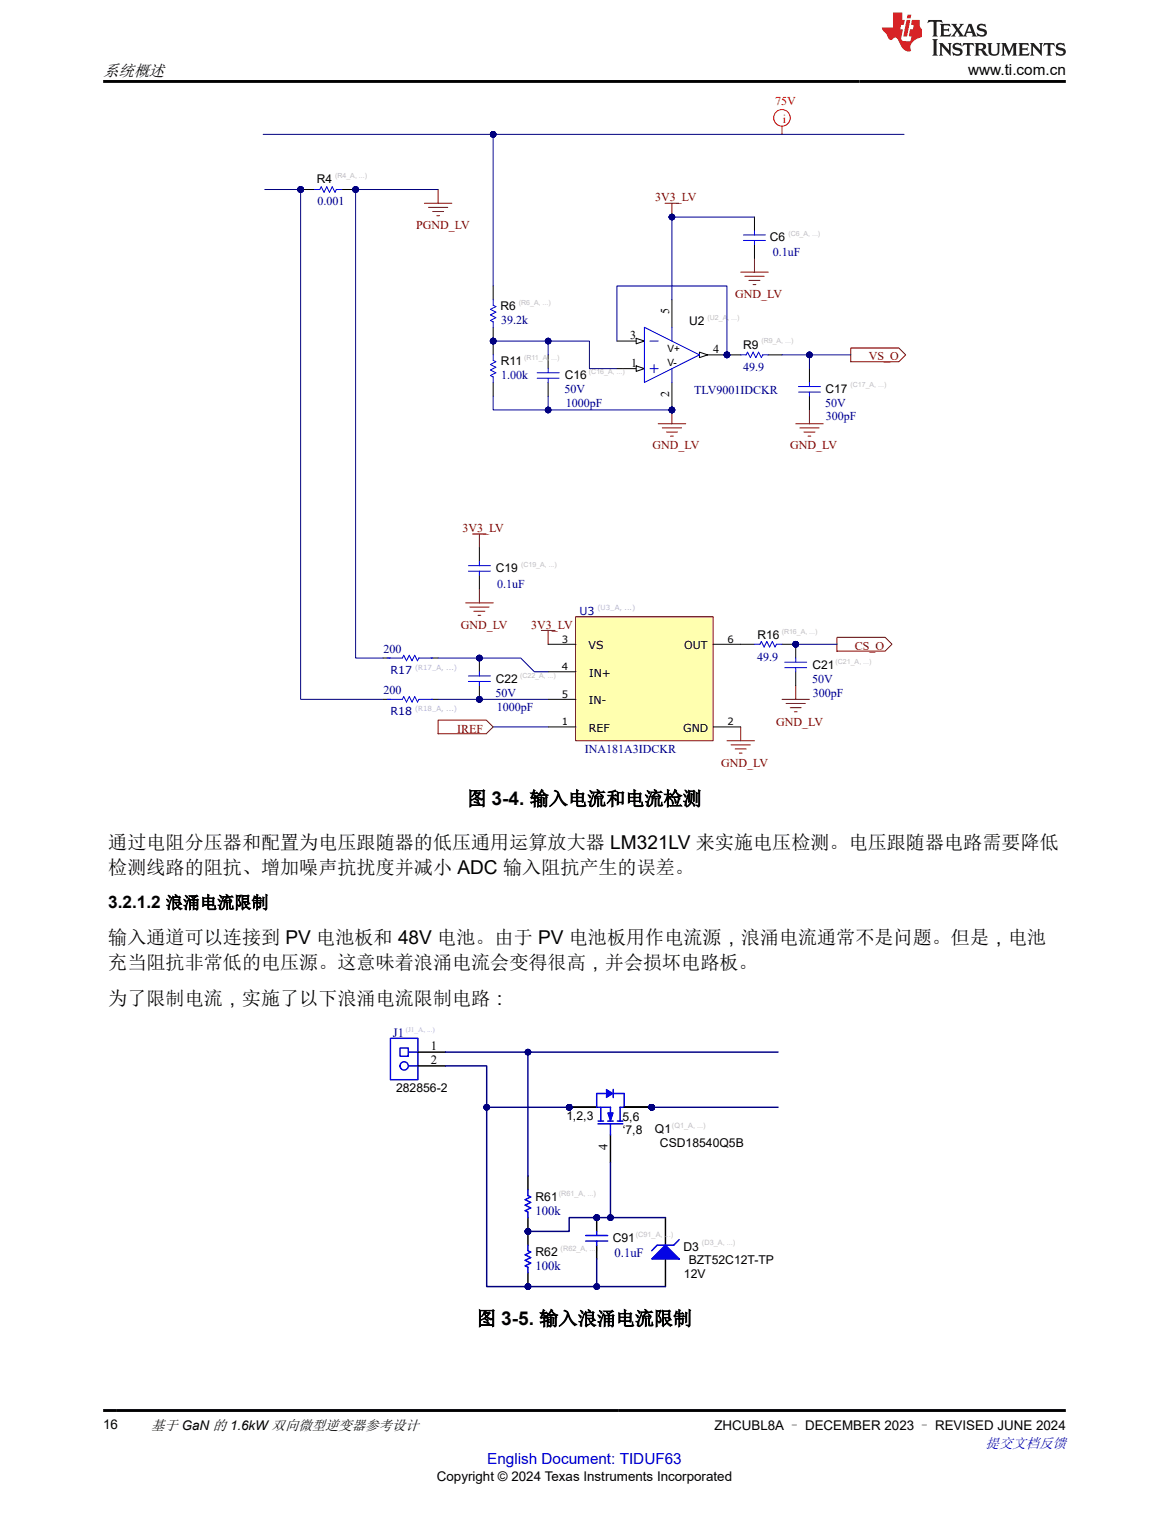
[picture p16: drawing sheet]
<svg xmlns="http://www.w3.org/2000/svg" width="216mm" height="279mm" viewBox="0 0 216 279" stroke-linecap="round" stroke-linejoin="round" font-family="sans-serif">
<defs><g id="words">
<g font-size="3.5">
<text x="86.3" y="148.7">图 3-4. 输入电流和电流检测</text>
<text x="20" y="156.8">通过电阻分压器和配置为电压跟随器的低压通用运算放大器 LM321LV 来实施电压检测。电压跟随器电路需要降低</text>
<text x="20" y="161.4">检测线路的阻抗、增加噪声抗扰度并减小 ADC 输入阻抗产生的误差。</text>
<text x="20" y="174.3">输入通道可以连接到 PV 电池板和 48V 电池。由于 PV 电池板用作电流源，浪涌电流通常不是问题。但是，电池</text>
<text x="20" y="178.9">充当阻抗非常低的电压源。这意味着浪涌电流会变得很高，并会损坏电路板。</text>
<text x="20" y="185.6">为了限制电流，实施了以下浪涌电流限制电路：</text>
<text x="88.1" y="244.7">图 3-5. 输入浪涌电流限制</text>
</g>
<text font-size="3.2" x="20" y="167.8">3.2.1.2 浪涌电流限制</text>
<text font-size="3" x="19" y="14.1">系统概述</text>
<text font-size="2.8" x="178.8" y="13.8">www.ti.com.cn</text>
<text font-size="2.8" fill="#00f" x="90" y="270.4">English Document: TIDUF63</text>
<text font-size="2.6" x="27.9" y="264.2">基于 GaN 的 1.6kW双向微型逆变器参考设计</text>
<text font-size="2.6" fill="#00f" x="182" y="267.4">提交文档反馈</text>
<g font-size="2.5">
<text x="19" y="263.9">16</text>
<text x="131.9" y="264.2">ZHCUBL8A – DECEMBER 2023 – REVISED JUNE 2024</text>
<text x="80.7" y="273.5">Copyright © 2024 Texas Instruments Incorporated</text>
</g>
<g font-size="2.3" fill="#00007f">
<text x="72.6" y="191.4">J1</text>
<text x="98.9" y="224.3">100k</text>
<text x="113.5" y="232.2">0.1uF</text>
<text x="98.9" y="234.4">100k</text>
</g>
<g font-size="2.3">
<text x="79.6" y="193.9">1</text>
<text x="79.6" y="196.5">2</text>
<text x="112.2" y="212.3" transform="rotate(-90 112.2 212.3)">4</text>
</g>
<g font-size="2.2" fill="#f00">
<text x="143.2" y="19.5">75V</text>
<text x="144.6" y="22.8">i</text>
</g>
<g font-size="2.2">
<text x="58.5" y="33.9">R4</text>
<text x="142.2" y="44.6">C6</text>
<text x="92.4" y="57.3">R6</text>
<text x="123.6" y="58" transform="rotate(-90 123.6 58)">5</text>
<text x="116.4" y="62.7">3</text>
<text x="127.3" y="60.1">U2</text>
<text x="131.7" y="65.3">4</text>
<text x="137.2" y="64.5">R9</text>
<text x="92.5" y="67.5">R11</text>
<text x="104.3" y="70.1">C16</text>
<text x="116.6" y="67.9">1</text>
<text x="123.6" y="73.4" transform="rotate(-90 123.6 73.4)">2</text>
<text x="152.4" y="72.7">C17</text>
<text x="91.6" y="105.7">C19</text>
<text x="139.9" y="117.9">R16</text>
<text x="150" y="123.5">C21</text>
<text x="91.6" y="126">C22</text>
<text x="73.2" y="201.6">282856-2</text>
<text x="104.6" y="206.8">1,2,3</text>
<text x="115" y="207.1">5,6</text>
<text x="115.5" y="209.5">7,8</text>
<text x="115.6" y="208.1" transform="rotate(-180 115.6 208.1)">,</text>
<text x="121" y="209.3">Q1</text>
<text x="121.9" y="211.8">CSD18540Q5B</text>
<text x="98.9" y="221.7">R61</text>
<text x="98.9" y="231.9">R62</text>
<text x="113.2" y="229.4">C91</text>
<text x="126.2" y="230.9">D3</text>
<text x="127.2" y="233.5">BZT52C12T-TP</text>
<text x="126.3" y="236">12V</text>
</g>
<g font-size="2.2" fill="#00007f">
<text x="58.6" y="37.9">0.001</text>
<text x="142.7" y="47.3">0.1uF</text>
<text x="92.5" y="59.9">39.2k</text>
<text x="92.5" y="70.1">1.00k</text>
<text x="137.3" y="68.6">49.9</text>
<text x="104.3" y="72.7">50V</text>
<text x="104.5" y="75.2">1000pF</text>
<text x="128.2" y="72.8">TLV9001IDCKR</text>
<text x="152.4" y="75.2">50V</text>
<text x="152.5" y="77.6">300pF</text>
<text x="91.8" y="108.5">0.1uF</text>
<text x="70.8" y="120.5">200</text>
<text x="139.8" y="122">49.9</text>
<text x="70.8" y="128.1">200</text>
<text x="91.5" y="128.6">50V</text>
<text x="91.8" y="131.2">1000pF</text>
<text x="150" y="126">50V</text>
<text x="150.1" y="128.6">300pF</text>
<text x="108" y="139">INA181A3IDCKR</text>
</g>
<g font-size="2.2" fill="#7f0000">
<text x="121" y="37.2">3V3_LV</text>
<text x="76.9" y="42.4">PGND_LV</text>
<text x="135.8" y="55.1">GND_LV</text>
<text x="160.4" y="66.6">VS_O</text>
<text x="120.5" y="83">GND_LV</text>
<text x="145.9" y="83">GND_LV</text>
<text x="85.4" y="98.3">3V3_LV</text>
<text x="85.1" y="116.1">GND_LV</text>
<text x="98.1" y="116.1">3V3_LV</text>
<text x="157.8" y="119.9">CS_O</text>
<text x="84.4" y="135.3">IREF</text>
<text x="143.4" y="134">GND_LV</text>
<text x="133.2" y="141.6">GND_LV</text>
</g>
<g font-size="2" fill="#00007f">
<text x="107" y="113.5">U3</text>
<text x="72.1" y="124.4">R17</text>
<text x="72.1" y="132">R18</text>
</g>
<g font-size="2">
<text x="108.7" y="119.8">VS</text>
<text x="126.3" y="119.8">OUT</text>
<text x="108.8" y="124.9">IN+</text>
<text x="108.7" y="129.9">IN-</text>
<text x="108.8" y="135.1">REF</text>
<text x="126.2" y="135.1">GND</text>
</g>
<g font-size="1.8">
<text x="123.3" y="65.1">V+</text>
<text x="123.3" y="67.7">V-</text>
<text x="103.7" y="118.7">3</text>
<text x="134.4" y="118.7">6</text>
<text x="103.7" y="123.6">4</text>
<text x="103.7" y="128.8">5</text>
<text x="103.7" y="133.8">1</text>
<text x="134.4" y="133.8">2</text>
</g>
<g font-size="1.3" fill="#bfbfbf">
<text x="61.9" y="32.9">(R4_A, ...)</text>
<text x="145.6" y="43.7">(C6_A, ...)</text>
<text x="95.8" y="56.4">(R6_A, ...)</text>
<text x="130.7" y="59.2">(U2_A, ...)</text>
<text x="140.6" y="63.4">(R9_A, ...)</text>
<text x="96.8" y="66.6">(R11_A, ...)</text>
<text x="108.8" y="69.1">(C16_A, ...)</text>
<text x="157.1" y="71.5">(C17_A, ...)</text>
<text x="96.2" y="104.6">(C19_A, ...)</text>
<text x="144.4" y="117">(R16_A, ...)</text>
<text x="96.1" y="125.1">(C22_A, ...)</text>
<text x="154.3" y="122.5">(C21_A, ...)</text>
<text x="124.1" y="208.3">(Q1_A, ...)</text>
<text x="103.2" y="220.8">(R61_A, ...)</text>
<text x="103.5" y="231">(R62_A, ...)</text>
<text x="117.4" y="228.4">(C91_A, ...)</text>
<text x="129.6" y="230">(D3_A, ...)</text>
</g>
<g font-size="1.3" fill="#b1b1d8">
<text x="110.3" y="112.6">(U3_A, ...)</text>
<text x="76.7" y="123.6">(R17_A, ...)</text>
<text x="76.7" y="131.2">(R18_A, ...)</text>
<text x="74.9" y="190.5">(J1_A, ...)</text>
</g>
</g></defs>
<g fill="none" stroke="#7f0000" stroke-width=".18">
<path d="M78.4 37.5h5.1M79.1 38.3h3.6M79.9 39.1h2M80.7 39.8h.5M80.9 35v2.5M86 111.3h5.1M86.8 112.1h3.5M87.5 112.9h2M88.3 113.6h.5M88.5 108.8v2.5M144.4 129.1h5.1M145.2 129.9h3.5"/>
<path d="M145.9 130.7h2.1M146.7 131.4h.5M147 126.6v2.5"/>
</g>
<path d="M154.6 117.7h8.9l1.2 1.3-1.2 1.2h-8.9z" fill-rule="evenodd" fill="#fff"/>
<path d="M122.8 37.5h2.6M124.1 37.5v2.6M154.6 117.7h8.9l1.2 1.3-1.2 1.2h-8.9z" fill="none" stroke="#7f0000" stroke-width=".18"/>
<circle cx="124.1" cy="40.1" r=".51" fill="#00007f"/>
<circle cx="124.1" cy="40.1" r=".51" fill="none" stroke="#00007f" stroke-width=".18"/>
<path d="M136.8 50.3h5.1M137.6 51h3.5M138.3 51.8h2.1M139.1 52.6h.5M139.3 47.7v2.6M121.6 78.3h5M122.3 79h3.6M123.1 79.8h2M124.1 75.7v2.6M123.8 80.5h.6" fill="none" stroke="#7f0000" stroke-width=".18"/>
<circle cx="124.1" cy="75.7" r=".51" fill="#00007f"/>
<circle cx="124.1" cy="75.7" r=".51" fill="none" stroke="#00007f" stroke-width=".18"/>
<path d="M147 78.3h5M147.7 79h3.6M148.5 79.8h2M149.5 75.7v2.6M149.2 80.5h.5" fill="none" stroke="#7f0000" stroke-width=".18"/>
<path d="M157.1 64.3h8.9l1.3 1.2-1.3 1.3h-8.9z" fill-rule="evenodd" fill="#fff"/>
<path d="M157.1 64.3h8.9l1.3 1.2-1.3 1.3h-8.9z" fill="none" stroke="#7f0000" stroke-width=".18"/>
<g fill="none" stroke="#f00" stroke-width=".18">
<path d="M144.4 23.3v1.5"/>
<circle cx="144.4" cy="21.8" r="1.53"/>
</g>
<path d="M149.5 68.1v2.5M149.5 73.2v2.5" fill="none" stroke="#000" stroke-width=".18"/>
<path d="M147.5 71.4h4M147.5 72.4h4M149.5 70.6v.8M149.5 72.4v.8" fill="none" stroke="#00f" stroke-width=".18"/>
<circle cx="147" cy="119" r=".51" fill="#00007f"/>
<circle cx="147" cy="119" r=".51" fill="none" stroke="#00007f" stroke-width=".18"/>
<path d="M147 119v2.5" fill="none" stroke="#000" stroke-width=".18"/>
<circle cx="147" cy="119" r=".51" fill="#00007f"/>
<circle cx="147" cy="119" r=".51" fill="none" stroke="#00007f" stroke-width=".18"/>
<path d="M147 124.1v2.5" fill="none" stroke="#000" stroke-width=".18"/>
<path d="M144.9 122.3h4.1M144.9 123.3h4.1M147 121.5v.8M147 123.3v.8" fill="none" stroke="#00f" stroke-width=".18"/>
<circle cx="91.1" cy="63" r=".51" fill="#00007f"/>
<circle cx="91.1" cy="63" r=".51" fill="none" stroke="#00007f" stroke-width=".18"/>
<path d="M91.1 52.8v2.6M91.1 60.4v2.6" fill="none" stroke="#000" stroke-width=".18"/>
<circle cx="91.1" cy="63" r=".51" fill="#00007f"/>
<circle cx="91.1" cy="63" r=".51" fill="none" stroke="#00007f" stroke-width=".18"/>
<path d="M91.1 55.4v1l.5 .2-1 .5 1 .5-1 .6 1 .5-1 .5 .5 .2v1" fill="none" stroke="#00f" stroke-width=".18"/>
<circle cx="124.1" cy="75.7" r=".51" fill="#00007f"/>
<circle cx="124.1" cy="75.7" r=".51" fill="none" stroke="#00007f" stroke-width=".18"/>
<circle cx="134.3" cy="65.5" r=".51" fill="#00007f"/>
<circle cx="134.3" cy="65.5" r=".51" fill="none" stroke="#00007f" stroke-width=".18"/>
<path d="M113.9 63h5.1" fill="none" stroke="#000" stroke-width=".18"/>
<path d="M117.5 62.5l1.5 .5-1.5 .5z" fill="#f8fcff"/>
<path d="M113.9 68.1h5.1M117.5 62.5l1.5 .5-1.5 .5z" fill="none" stroke="#000" stroke-width=".18"/>
<path d="M117.5 67.6l1.5 .5-1.5 .5z" fill="#f8fcff"/>
<path d="M117.5 67.6l1.5 .5-1.5 .5zM124.1 70.6v5.1" fill="none" stroke="#000" stroke-width=".18"/>
<circle cx="124.1" cy="75.7" r=".51" fill="#00007f"/>
<circle cx="124.1" cy="75.7" r=".51" fill="none" stroke="#00007f" stroke-width=".18"/>
<path d="M129.2 65.5h5.1" fill="none" stroke="#000" stroke-width=".18"/>
<path d="M129.2 65l1.5 .5-1.5 .5z" fill="#f8fcff"/>
<path d="M129.2 65l1.5 .5-1.5 .5z" fill="none" stroke="#000" stroke-width=".18"/>
<circle cx="134.3" cy="65.5" r=".51" fill="#00007f"/>
<circle cx="134.3" cy="65.5" r=".51" fill="none" stroke="#00007f" stroke-width=".18"/>
<path d="M124.1 55.4v5" fill="none" stroke="#000" stroke-width=".18"/>
<path d="M119 60.4l10.2 5.1-10.2 5.1zM120 63h1.6M120 68.1h1.6M120.8 67.3v1.5M124.1 60.4v2.6M124.1 68.1v2.5" fill="none" stroke="#00f" stroke-width=".18"/>
<path d="M80.9 133h8.9l1.3 1.2-1.3 1.3h-8.9z" fill-rule="evenodd" fill="#fff"/>
<path d="M87.3 98.6h2.5M88.5 98.6v2.6M100 116.4h2.5M101.2 116.4v2.6M80.9 133h8.9l1.3 1.2-1.3 1.3h-8.9zM134.3 136.8h5M135 137.6h3.6M135.8 138.3h2M136.5 139.1h.5M136.8 134.2v2.6" fill="none" stroke="#7f0000" stroke-width=".18"/>
<path d="M106.3 113.9h25.4v22.9h-25.4z" fill-rule="evenodd" fill="#ffffaf"/>
<path d="M106.3 113.9h25.4v22.9h-25.4z" fill="none" stroke="#7f0000" stroke-width=".18"/>
<g fill="none" stroke="#000" stroke-width=".18">
<path d="M139.3 40.1v2.5M139.3 45.2v2.5M88.5 101.2v2.5M88.5 106.2v2.6M101.2 119h5.1M131.7 119h5.1M70.8 129.1h1.2M70.8 121.5h1.2M79.7 129.1h1.2M79.7 121.5h1.2M101.2 124.1h5.1M101.2 129.1h5.1"/>
<path d="M101.2 134.2h5.1M131.7 134.2h5.1"/>
</g>
<path d="M137.3 43.4h4.1M137.3 44.4h4.1M139.3 42.6v.8M139.3 44.4v.8M86.5 104.5h4.1M86.5 105.5h4.1M88.5 103.7v.8M88.5 105.5v.7M71.5 121.5h2.8l.3-.5 .5 1 .5-1 .5 1 .5-1 .5 1 .3-.5h2.5M71.5 129.1h2.8l.3-.5 .5 1.1 .5-1.1 .5 1.1 .5-1.1 .5 1.1 .3-.6h2.5" fill="none" stroke="#00f" stroke-width=".18"/>
<circle cx="147" cy="119" r=".51" fill="#00007f"/>
<circle cx="147" cy="119" r=".51" fill="none" stroke="#00007f" stroke-width=".18"/>
<path d="M144.4 119h2.6" fill="none" stroke="#000" stroke-width=".18"/>
<circle cx="147" cy="119" r=".51" fill="#00007f"/>
<circle cx="147" cy="119" r=".51" fill="none" stroke="#00007f" stroke-width=".18"/>
<path d="M101.2 65.5v2.6M101.2 70.6v2.6M136.8 119h2.5" fill="none" stroke="#000" stroke-width=".18"/>
<path d="M99.2 68.8h4.1M99.2 69.9h4.1M101.2 68.1v.7M101.2 69.9v.7M139.3 119h1.1l.2-.5 .5 1 .5-1 .5 1 .5-1 .5 1 .3-.5h1" fill="none" stroke="#00f" stroke-width=".18"/>
<circle cx="88.5" cy="121.5" r=".51" fill="#00007f"/>
<circle cx="88.5" cy="121.5" r=".51" fill="none" stroke="#00007f" stroke-width=".18"/>
<circle cx="88.5" cy="129.1" r=".51" fill="#00007f"/>
<circle cx="88.5" cy="129.1" r=".51" fill="none" stroke="#00007f" stroke-width=".18"/>
<path d="M88.5 121.5v2.6" fill="none" stroke="#000" stroke-width=".18"/>
<circle cx="88.5" cy="121.5" r=".51" fill="#00007f"/>
<circle cx="88.5" cy="121.5" r=".51" fill="none" stroke="#00007f" stroke-width=".18"/>
<path d="M88.5 126.6v2.5" fill="none" stroke="#000" stroke-width=".18"/>
<circle cx="88.5" cy="129.1" r=".51" fill="#00007f"/>
<circle cx="88.5" cy="129.1" r=".51" fill="none" stroke="#00007f" stroke-width=".18"/>
<path d="M86.5 124.8h4.1M86.5 125.8h4.1M88.5 124.1v.7M88.5 125.8v.8" fill="none" stroke="#00f" stroke-width=".18"/>
<circle cx="91.1" cy="63" r=".51" fill="#00007f"/>
<circle cx="91.1" cy="63" r=".51" fill="none" stroke="#00007f" stroke-width=".18"/>
<path d="M91.1 63v2.5" fill="none" stroke="#000" stroke-width=".18"/>
<circle cx="91.1" cy="63" r=".51" fill="#00007f"/>
<circle cx="91.1" cy="63" r=".51" fill="none" stroke="#00007f" stroke-width=".18"/>
<path d="M91.1 70.6v2.6" fill="none" stroke="#000" stroke-width=".18"/>
<path d="M91.1 65.5v1l.5 .3-1 .5 1 .5-1 .5 1 .5-1 .5 .5 .3v1" fill="none" stroke="#00f" stroke-width=".18"/>
<circle cx="134.3" cy="65.5" r=".51" fill="#00007f"/>
<circle cx="134.3" cy="65.5" r=".51" fill="none" stroke="#00007f" stroke-width=".18"/>
<path d="M134.3 65.5h2.5M141.9 65.5h2.5" fill="none" stroke="#000" stroke-width=".18"/>
<circle cx="134.3" cy="65.5" r=".51" fill="#00007f"/>
<circle cx="134.3" cy="65.5" r=".51" fill="none" stroke="#00007f" stroke-width=".18"/>
<path d="M136.8 65.5h1l.3-.5 .5 1 .5-1 .5 1 .5-1 .5 1 .3-.5h1" fill="none" stroke="#00f" stroke-width=".18"/>
<circle cx="65.7" cy="35" r=".51" fill="#00007f"/>
<circle cx="65.7" cy="35" r=".51" fill="none" stroke="#00007f" stroke-width=".18"/>
<circle cx="55.5" cy="35" r=".51" fill="#00007f"/>
<circle cx="55.5" cy="35" r=".51" fill="none" stroke="#00007f" stroke-width=".18"/>
<path d="M63.1 35h2.6" fill="none" stroke="#000" stroke-width=".18"/>
<circle cx="65.7" cy="35" r=".51" fill="#00007f"/>
<circle cx="65.7" cy="35" r=".51" fill="none" stroke="#00007f" stroke-width=".18"/>
<path d="M55.5 35h2.6" fill="none" stroke="#000" stroke-width=".18"/>
<circle cx="55.5" cy="35" r=".51" fill="#00007f"/>
<g fill="none" stroke="#00007f" stroke-width=".18">
<path d="M139.3 40.1h-15.2v15.3"/>
<circle cx="55.5" cy="35" r=".51"/>
</g>
<path d="M58.1 35h1l.2-.5 .5 1 .5-1 .6 1 .5-1 .5 1 .2-.5h1" fill="none" stroke="#00f" stroke-width=".18"/>
<circle cx="124.1" cy="40.1" r=".51" fill="#00007f"/>
<g fill="none" stroke="#00007f" stroke-width=".18">
<path d="M113.9 63v-10.2h20.4v12.7"/>
<circle cx="124.1" cy="40.1" r=".51"/>
</g>
<circle cx="134.3" cy="65.5" r=".51" fill="#00007f"/>
<g fill="none" stroke="#00007f" stroke-width=".18">
<path d="M91.1 63h10.1v2.5"/>
<circle cx="134.3" cy="65.5" r=".51"/>
</g>
<circle cx="101.2" cy="63" r=".51" fill="#00007f"/>
<circle cx="101.2" cy="63" r=".51" fill="none" stroke="#00007f" stroke-width=".18"/>
<circle cx="91.1" cy="63" r=".51" fill="#00007f"/>
<g fill="none" stroke="#00007f" stroke-width=".18">
<path d="M91.1 24.8v28"/>
<circle cx="91.1" cy="63" r=".51"/>
</g>
<circle cx="91.1" cy="24.8" r=".51" fill="#00007f"/>
<g fill="none" stroke="#00007f" stroke-width=".18">
<path d="M101.2 73.2v2.5"/>
<circle cx="91.1" cy="24.8" r=".51"/>
</g>
<circle cx="101.2" cy="75.7" r=".51" fill="#00007f"/>
<g fill="none" stroke="#00007f" stroke-width=".18">
<path d="M101.2 63h7.7v5.1h5"/>
<circle cx="101.2" cy="75.7" r=".51"/>
</g>
<circle cx="101.2" cy="63" r=".51" fill="#00007f"/>
<g fill="none" stroke="#00007f" stroke-width=".18">
<path d="M144.4 65.5h5.1v2.6"/>
<circle cx="101.2" cy="63" r=".51"/>
</g>
<circle cx="149.5" cy="65.5" r=".51" fill="#00007f"/>
<g fill="none" stroke="#00007f" stroke-width=".18">
<path d="M149.5 65.5h7.6"/>
<circle cx="149.5" cy="65.5" r=".51"/>
</g>
<circle cx="149.5" cy="65.5" r=".51" fill="#00007f"/>
<g fill="none" stroke="#00007f" stroke-width=".18">
<path d="M91.1 73.2v2.5h33"/>
<circle cx="149.5" cy="65.5" r=".51"/>
</g>
<circle cx="101.2" cy="75.7" r=".51" fill="#00007f"/>
<circle cx="101.2" cy="75.7" r=".51" fill="none" stroke="#00007f" stroke-width=".18"/>
<circle cx="124.1" cy="75.7" r=".51" fill="#00007f"/>
<g fill="none" stroke="#00007f" stroke-width=".18">
<path d="M147 119h7.6"/>
<circle cx="124.1" cy="75.7" r=".51"/>
</g>
<circle cx="147" cy="119" r=".51" fill="#00007f"/>
<g fill="none" stroke="#00007f" stroke-width=".18">
<path d="M80.9 121.5h15.3l2.5 2.6h2.5M91.1 134.2h10.1"/>
<circle cx="147" cy="119" r=".51"/>
</g>
<circle cx="88.5" cy="121.5" r=".51" fill="#00007f"/>
<g fill="none" stroke="#00007f" stroke-width=".18">
<path d="M80.9 129.1h20.3"/>
<circle cx="88.5" cy="121.5" r=".51"/>
</g>
<circle cx="88.5" cy="129.1" r=".51" fill="#00007f"/>
<g fill="none" stroke="#00007f" stroke-width=".18">
<path d="M55.5 35v94.1h15.3"/>
<circle cx="88.5" cy="129.1" r=".51"/>
</g>
<circle cx="55.5" cy="35" r=".51" fill="#00007f"/>
<g fill="none" stroke="#00007f" stroke-width=".18">
<path d="M80.9 35h-15.2v86.5h5.1"/>
<circle cx="55.5" cy="35" r=".51"/>
</g>
<circle cx="65.7" cy="35" r=".51" fill="#00007f"/>
<g fill="none" stroke="#00007f" stroke-width=".18">
<path d="M48.6 24.8h42.5"/>
<circle cx="65.7" cy="35" r=".51"/>
</g>
<circle cx="91.1" cy="24.8" r=".51" fill="#00007f"/>
<g fill="none" stroke="#00007f" stroke-width=".18">
<path d="M91.1 24.8h75.9"/>
<circle cx="91.1" cy="24.8" r=".51"/>
</g>
<circle cx="91.1" cy="24.8" r=".51" fill="#00007f"/>
<g fill="none" stroke="#00007f" stroke-width=".18">
<path d="M48.9 35h6.6"/>
<circle cx="91.1" cy="24.8" r=".51"/>
</g>
<circle cx="55.5" cy="35" r=".51" fill="#00007f"/>
<circle cx="55.5" cy="35" r=".51" fill="none" stroke="#00007f" stroke-width=".18"/>
<circle cx="124.1" cy="40.1" r=".51" fill="#00007f"/>
<circle cx="124.1" cy="40.1" r=".51" fill="none" stroke="#00007f" stroke-width=".18"/>
<circle cx="124.1" cy="75.7" r=".51" fill="#00007f"/>
<circle cx="124.1" cy="75.7" r=".51" fill="none" stroke="#00007f" stroke-width=".18"/>
<circle cx="147" cy="119" r=".51" fill="#00007f"/>
<circle cx="147" cy="119" r=".51" fill="none" stroke="#00007f" stroke-width=".18"/>
<circle cx="91.1" cy="63" r=".51" fill="#00007f"/>
<circle cx="91.1" cy="63" r=".51" fill="none" stroke="#00007f" stroke-width=".18"/>
<circle cx="124.1" cy="75.7" r=".51" fill="#00007f"/>
<circle cx="124.1" cy="75.7" r=".51" fill="none" stroke="#00007f" stroke-width=".18"/>
<circle cx="134.3" cy="65.5" r=".51" fill="#00007f"/>
<circle cx="134.3" cy="65.5" r=".51" fill="none" stroke="#00007f" stroke-width=".18"/>
<circle cx="147" cy="119" r=".51" fill="#00007f"/>
<circle cx="147" cy="119" r=".51" fill="none" stroke="#00007f" stroke-width=".18"/>
<circle cx="88.5" cy="121.5" r=".51" fill="#00007f"/>
<circle cx="88.5" cy="121.5" r=".51" fill="none" stroke="#00007f" stroke-width=".18"/>
<circle cx="88.5" cy="129.1" r=".51" fill="#00007f"/>
<circle cx="88.5" cy="129.1" r=".51" fill="none" stroke="#00007f" stroke-width=".18"/>
<circle cx="91.1" cy="63" r=".51" fill="#00007f"/>
<circle cx="91.1" cy="63" r=".51" fill="none" stroke="#00007f" stroke-width=".18"/>
<circle cx="134.3" cy="65.5" r=".51" fill="#00007f"/>
<circle cx="134.3" cy="65.5" r=".51" fill="none" stroke="#00007f" stroke-width=".18"/>
<circle cx="65.7" cy="35" r=".51" fill="#00007f"/>
<circle cx="65.7" cy="35" r=".51" fill="none" stroke="#00007f" stroke-width=".18"/>
<circle cx="55.5" cy="35" r=".51" fill="#00007f"/>
<circle cx="55.5" cy="35" r=".51" fill="none" stroke="#00007f" stroke-width=".18"/>
<circle cx="124.1" cy="40.1" r=".51" fill="#00007f"/>
<circle cx="124.1" cy="40.1" r=".51" fill="none" stroke="#00007f" stroke-width=".18"/>
<circle cx="134.3" cy="65.5" r=".51" fill="#00007f"/>
<circle cx="134.3" cy="65.5" r=".51" fill="none" stroke="#00007f" stroke-width=".18"/>
<circle cx="101.2" cy="63" r=".51" fill="#00007f"/>
<circle cx="101.2" cy="63" r=".51" fill="none" stroke="#00007f" stroke-width=".18"/>
<circle cx="91.1" cy="63" r=".51" fill="#00007f"/>
<circle cx="91.1" cy="63" r=".51" fill="none" stroke="#00007f" stroke-width=".18"/>
<circle cx="91.1" cy="24.8" r=".51" fill="#00007f"/>
<circle cx="91.1" cy="24.8" r=".51" fill="none" stroke="#00007f" stroke-width=".18"/>
<circle cx="101.2" cy="75.7" r=".51" fill="#00007f"/>
<circle cx="101.2" cy="75.7" r=".51" fill="none" stroke="#00007f" stroke-width=".18"/>
<circle cx="101.2" cy="63" r=".51" fill="#00007f"/>
<circle cx="101.2" cy="63" r=".51" fill="none" stroke="#00007f" stroke-width=".18"/>
<circle cx="149.5" cy="65.5" r=".51" fill="#00007f"/>
<circle cx="149.5" cy="65.5" r=".51" fill="none" stroke="#00007f" stroke-width=".18"/>
<circle cx="149.5" cy="65.5" r=".51" fill="#00007f"/>
<circle cx="149.5" cy="65.5" r=".51" fill="none" stroke="#00007f" stroke-width=".18"/>
<circle cx="101.2" cy="75.7" r=".51" fill="#00007f"/>
<circle cx="101.2" cy="75.7" r=".51" fill="none" stroke="#00007f" stroke-width=".18"/>
<circle cx="124.1" cy="75.7" r=".51" fill="#00007f"/>
<circle cx="124.1" cy="75.7" r=".51" fill="none" stroke="#00007f" stroke-width=".18"/>
<circle cx="147" cy="119" r=".51" fill="#00007f"/>
<circle cx="147" cy="119" r=".51" fill="none" stroke="#00007f" stroke-width=".18"/>
<circle cx="88.5" cy="121.5" r=".51" fill="#00007f"/>
<circle cx="88.5" cy="121.5" r=".51" fill="none" stroke="#00007f" stroke-width=".18"/>
<circle cx="88.5" cy="129.1" r=".51" fill="#00007f"/>
<circle cx="88.5" cy="129.1" r=".51" fill="none" stroke="#00007f" stroke-width=".18"/>
<circle cx="55.5" cy="35" r=".51" fill="#00007f"/>
<circle cx="55.5" cy="35" r=".51" fill="none" stroke="#00007f" stroke-width=".18"/>
<circle cx="65.7" cy="35" r=".51" fill="#00007f"/>
<circle cx="65.7" cy="35" r=".51" fill="none" stroke="#00007f" stroke-width=".18"/>
<circle cx="91.1" cy="24.8" r=".51" fill="#00007f"/>
<circle cx="91.1" cy="24.8" r=".51" fill="none" stroke="#00007f" stroke-width=".18"/>
<circle cx="91.1" cy="24.8" r=".51" fill="#00007f"/>
<circle cx="91.1" cy="24.8" r=".51" fill="none" stroke="#00007f" stroke-width=".18"/>
<circle cx="55.5" cy="35" r=".51" fill="#00007f"/>
<circle cx="55.5" cy="35" r=".51" fill="none" stroke="#00007f" stroke-width=".18"/>
<path d="M72.1 191.7h5.1v7.7h-5.1z" fill-rule="evenodd" fill="#fff"/>
<path d="M72.1 191.7h5.1v7.7h-5.1zM75.4 196.8h1.8" fill="none" stroke="#00f" stroke-width=".27"/>
<circle cx="74.6" cy="196.8" r=".76" fill="#fff"/>
<g fill="none" stroke="#00f" stroke-width=".27">
<path d="M75.4 194.3h1.8"/>
<circle cx="74.6" cy="196.8" r=".76"/>
</g>
<path d="M77.2 194.3h5.1M77.2 196.8h5.1" fill="none" stroke="#000" stroke-width=".27"/>
<path d="M73.9 193.5h1.5v1.6h-1.5z" fill-rule="evenodd" fill="#fff"/>
<path d="M73.9 193.5h1.5v1.6h-1.5z" fill="none" stroke="#00f" stroke-width=".27"/>
<circle cx="120.4" cy="204.5" r=".51" fill="#00007f"/>
<circle cx="120.4" cy="204.5" r=".51" fill="none" stroke="#00007f" stroke-width=".18"/>
<circle cx="105.1" cy="204.5" r=".51" fill="#00007f"/>
<circle cx="105.1" cy="204.5" r=".51" fill="none" stroke="#00007f" stroke-width=".18"/>
<circle cx="105.1" cy="204.5" r=".51" fill="#00007f"/>
<circle cx="105.1" cy="204.5" r=".51" fill="none" stroke="#00007f" stroke-width=".18"/>
<circle cx="105.1" cy="204.5" r=".51" fill="#00007f"/>
<circle cx="105.1" cy="204.5" r=".51" fill="none" stroke="#00007f" stroke-width=".18"/>
<circle cx="120.4" cy="204.5" r=".51" fill="#00007f"/>
<circle cx="120.4" cy="204.5" r=".51" fill="none" stroke="#00007f" stroke-width=".18"/>
<circle cx="120.4" cy="204.5" r=".51" fill="#00007f"/>
<circle cx="120.4" cy="204.5" r=".51" fill="none" stroke="#00007f" stroke-width=".18"/>
<circle cx="120.4" cy="204.5" r=".51" fill="#00007f"/>
<circle cx="120.4" cy="204.5" r=".51" fill="none" stroke="#00007f" stroke-width=".18"/>
<circle cx="120.4" cy="204.5" r=".51" fill="#00007f"/>
<circle cx="120.4" cy="204.5" r=".51" fill="none" stroke="#00007f" stroke-width=".18"/>
<path d="M115.3 204.5h5.1" fill="none" stroke="#000" stroke-width=".27"/>
<circle cx="120.4" cy="204.5" r=".51" fill="#00007f"/>
<circle cx="120.4" cy="204.5" r=".51" fill="none" stroke="#00007f" stroke-width=".18"/>
<path d="M105.1 204.5h5.1M112.7 209.6v5.1" fill="none" stroke="#000" stroke-width=".27"/>
<circle cx="105.1" cy="204.5" r=".51" fill="#00007f"/>
<circle cx="105.1" cy="204.5" r=".51" fill="none" stroke="#00007f" stroke-width=".18"/>
<path d="M110.2 204.5h2.5v2.5M110.5 207.5h4.5M110.5 207h1M111 204.5v2.5M112.2 207h1.1M112.7 207.5v2.1M114 207h1M114.5 204.5v2.5" fill="none" stroke="#00f" stroke-width=".27"/>
<path d="M112.2 205.5h1.1l-.6 1.5z" fill="#00f"/>
<path d="M112.2 205.5h1.1l-.6 1.5z" fill="none" stroke="#00f" stroke-width=".18"/>
<path d="M114.5 204.5h.8" fill="none" stroke="#00f" stroke-width=".27"/>
<path d="M105.1 204.5h5.1" fill="none" stroke="#000" stroke-width=".27"/>
<circle cx="105.1" cy="204.5" r=".51" fill="#00007f"/>
<circle cx="105.1" cy="204.5" r=".51" fill="none" stroke="#00007f" stroke-width=".18"/>
<path d="M105.1 204.5h5.1" fill="none" stroke="#000" stroke-width=".27"/>
<circle cx="105.1" cy="204.5" r=".51" fill="#00007f"/>
<circle cx="105.1" cy="204.5" r=".51" fill="none" stroke="#00007f" stroke-width=".18"/>
<path d="M115.3 204.5h5.1" fill="none" stroke="#000" stroke-width=".27"/>
<circle cx="120.4" cy="204.5" r=".51" fill="#00007f"/>
<circle cx="120.4" cy="204.5" r=".51" fill="none" stroke="#00007f" stroke-width=".18"/>
<path d="M115.3 204.5h5.1" fill="none" stroke="#000" stroke-width=".27"/>
<circle cx="120.4" cy="204.5" r=".51" fill="#00007f"/>
<circle cx="120.4" cy="204.5" r=".51" fill="none" stroke="#00007f" stroke-width=".18"/>
<path d="M112 201.2l1.3 .7-1.3 .8z" fill="#00f"/>
<path d="M112 201.2l1.3 .7-1.3 .8z" fill="none" stroke="#00f" stroke-width=".18"/>
<path d="M110.2 201.9h1.8M113.3 201.2v1.5M113.3 201.9h2" fill="none" stroke="#00f" stroke-width=".27"/>
<path d="M115.3 204.5h5.1" fill="none" stroke="#000" stroke-width=".27"/>
<circle cx="120.4" cy="204.5" r=".51" fill="#00007f"/>
<circle cx="120.4" cy="204.5" r=".51" fill="none" stroke="#00007f" stroke-width=".18"/>
<path d="M110.2 201.9v2.6M115.3 201.9v2.6" fill="none" stroke="#00f" stroke-width=".27"/>
<path d="M115.3 204.5h5.1" fill="none" stroke="#000" stroke-width=".27"/>
<circle cx="120.4" cy="204.5" r=".51" fill="#00007f"/>
<circle cx="120.4" cy="204.5" r=".51" fill="none" stroke="#00007f" stroke-width=".18"/>
<circle cx="97.5" cy="227.4" r=".51" fill="#00007f"/>
<circle cx="97.5" cy="227.4" r=".51" fill="none" stroke="#00007f" stroke-width=".18"/>
<path d="M97.5 217.2v2.6M97.5 224.8v2.6" fill="none" stroke="#000" stroke-width=".27"/>
<circle cx="97.5" cy="227.4" r=".51" fill="#00007f"/>
<circle cx="97.5" cy="227.4" r=".51" fill="none" stroke="#00007f" stroke-width=".18"/>
<path d="M97.5 219.8v1l.5 .2-1 .5 1 .5-1 .6 1 .5-1 .5 .5 .2v1" fill="none" stroke="#00f" stroke-width=".27"/>
<circle cx="97.5" cy="227.4" r=".51" fill="#00007f"/>
<circle cx="97.5" cy="227.4" r=".51" fill="none" stroke="#00007f" stroke-width=".18"/>
<circle cx="97.5" cy="237.6" r=".51" fill="#00007f"/>
<circle cx="97.5" cy="237.6" r=".51" fill="none" stroke="#00007f" stroke-width=".18"/>
<path d="M97.5 227.4v2.5" fill="none" stroke="#000" stroke-width=".27"/>
<circle cx="97.5" cy="227.4" r=".51" fill="#00007f"/>
<circle cx="97.5" cy="227.4" r=".51" fill="none" stroke="#00007f" stroke-width=".18"/>
<path d="M97.5 235v2.6" fill="none" stroke="#000" stroke-width=".27"/>
<circle cx="97.5" cy="237.6" r=".51" fill="#00007f"/>
<circle cx="97.5" cy="237.6" r=".51" fill="none" stroke="#00007f" stroke-width=".18"/>
<path d="M97.5 229.9v1.1l.5 .2-1 .5 1 .5-1 .5 1 .6-1 .5 .5 .2v1" fill="none" stroke="#00f" stroke-width=".27"/>
<path d="M122.9 224.8v5.1M122.9 232.5v5.1" fill="none" stroke="#000" stroke-width=".27"/>
<path d="M122.9 229.9l2.5 2.6h-5z" fill="#00f"/>
<path d="M122.9 229.9l2.5 2.6h-5zM125.4 228.9l-1 1h-3l-1 1.1" fill="none" stroke="#00f" stroke-width=".27"/>
<circle cx="110.2" cy="224.9" r=".51" fill="#00007f"/>
<circle cx="110.2" cy="224.9" r=".51" fill="none" stroke="#00007f" stroke-width=".18"/>
<path d="M110.2 224.8v2.6" fill="none" stroke="#000" stroke-width=".27"/>
<circle cx="110.2" cy="224.9" r=".51" fill="#00007f"/>
<circle cx="110.2" cy="224.9" r=".51" fill="none" stroke="#00007f" stroke-width=".18"/>
<path d="M110.2 229.9v2.6" fill="none" stroke="#000" stroke-width=".27"/>
<path d="M108.2 228.2h4M108.2 229.2h4M110.2 227.4v.8M110.2 229.2v.7" fill="none" stroke="#00f" stroke-width=".27"/>
<path d="M82.3 196.8h7.6v7.7h15.2" fill="none" stroke="#00007f" stroke-width=".27"/>
<circle cx="105.1" cy="204.5" r=".51" fill="#00007f"/>
<circle cx="105.1" cy="204.5" r=".51" fill="none" stroke="#00007f" stroke-width=".18"/>
<circle cx="89.9" cy="204.5" r=".51" fill="#00007f"/>
<circle cx="89.9" cy="204.5" r=".51" fill="none" stroke="#00007f" stroke-width=".18"/>
<path d="M120.4 204.5h23.3" fill="none" stroke="#00007f" stroke-width=".27"/>
<circle cx="120.4" cy="204.5" r=".51" fill="#00007f"/>
<circle cx="120.4" cy="204.5" r=".51" fill="none" stroke="#00007f" stroke-width=".18"/>
<path d="M110.2 224.8h12.7" fill="none" stroke="#00007f" stroke-width=".27"/>
<circle cx="110.2" cy="224.9" r=".51" fill="#00007f"/>
<circle cx="110.2" cy="224.9" r=".51" fill="none" stroke="#00007f" stroke-width=".18"/>
<circle cx="112.7" cy="224.9" r=".51" fill="#00007f"/>
<circle cx="112.7" cy="224.9" r=".51" fill="none" stroke="#00007f" stroke-width=".18"/>
<path d="M89.9 204.5v33.1h7.6" fill="none" stroke="#00007f" stroke-width=".27"/>
<circle cx="97.5" cy="237.6" r=".51" fill="#00007f"/>
<circle cx="97.5" cy="237.6" r=".51" fill="none" stroke="#00007f" stroke-width=".18"/>
<circle cx="89.9" cy="204.5" r=".51" fill="#00007f"/>
<circle cx="89.9" cy="204.5" r=".51" fill="none" stroke="#00007f" stroke-width=".18"/>
<path d="M82.3 194.3h61.4" fill="none" stroke="#00007f" stroke-width=".27"/>
<circle cx="97.5" cy="194.3" r=".51" fill="#00007f"/>
<circle cx="97.5" cy="194.3" r=".51" fill="none" stroke="#00007f" stroke-width=".18"/>
<path d="M110.2 232.5v5.1" fill="none" stroke="#00007f" stroke-width=".27"/>
<circle cx="110.2" cy="237.6" r=".51" fill="#00007f"/>
<circle cx="110.2" cy="237.6" r=".51" fill="none" stroke="#00007f" stroke-width=".18"/>
<path d="M97.5 237.6h25.4" fill="none" stroke="#00007f" stroke-width=".27"/>
<circle cx="97.5" cy="237.6" r=".51" fill="#00007f"/>
<circle cx="97.5" cy="237.6" r=".51" fill="none" stroke="#00007f" stroke-width=".18"/>
<circle cx="110.2" cy="237.6" r=".51" fill="#00007f"/>
<circle cx="110.2" cy="237.6" r=".51" fill="none" stroke="#00007f" stroke-width=".18"/>
<path d="M110.2 224.8h-5.1v2.6h-7.6" fill="none" stroke="#00007f" stroke-width=".27"/>
<circle cx="97.5" cy="227.4" r=".51" fill="#00007f"/>
<circle cx="97.5" cy="227.4" r=".51" fill="none" stroke="#00007f" stroke-width=".18"/>
<circle cx="110.2" cy="224.9" r=".51" fill="#00007f"/>
<circle cx="110.2" cy="224.9" r=".51" fill="none" stroke="#00007f" stroke-width=".18"/>
<path d="M97.5 194.3v22.9" fill="none" stroke="#00007f" stroke-width=".27"/>
<circle cx="97.5" cy="194.3" r=".51" fill="#00007f"/>
<circle cx="97.5" cy="194.3" r=".51" fill="none" stroke="#00007f" stroke-width=".18"/>
<path d="M112.7 214.7v10.1" fill="none" stroke="#00007f" stroke-width=".27"/>
<circle cx="112.7" cy="224.9" r=".51" fill="#00007f"/>
<circle cx="112.7" cy="224.9" r=".51" fill="none" stroke="#00007f" stroke-width=".18"/>
<circle cx="120.4" cy="204.5" r=".51" fill="#00007f"/>
<circle cx="120.4" cy="204.5" r=".51" fill="none" stroke="#00007f" stroke-width=".18"/>
<circle cx="105.1" cy="204.5" r=".51" fill="#00007f"/>
<circle cx="105.1" cy="204.5" r=".51" fill="none" stroke="#00007f" stroke-width=".18"/>
<circle cx="105.1" cy="204.5" r=".51" fill="#00007f"/>
<circle cx="105.1" cy="204.5" r=".51" fill="none" stroke="#00007f" stroke-width=".18"/>
<circle cx="105.1" cy="204.5" r=".51" fill="#00007f"/>
<circle cx="105.1" cy="204.5" r=".51" fill="none" stroke="#00007f" stroke-width=".18"/>
<circle cx="120.4" cy="204.5" r=".51" fill="#00007f"/>
<circle cx="120.4" cy="204.5" r=".51" fill="none" stroke="#00007f" stroke-width=".18"/>
<circle cx="120.4" cy="204.5" r=".51" fill="#00007f"/>
<circle cx="120.4" cy="204.5" r=".51" fill="none" stroke="#00007f" stroke-width=".18"/>
<circle cx="120.4" cy="204.5" r=".51" fill="#00007f"/>
<circle cx="120.4" cy="204.5" r=".51" fill="none" stroke="#00007f" stroke-width=".18"/>
<circle cx="120.4" cy="204.5" r=".51" fill="#00007f"/>
<circle cx="120.4" cy="204.5" r=".51" fill="none" stroke="#00007f" stroke-width=".18"/>
<circle cx="97.5" cy="227.4" r=".51" fill="#00007f"/>
<circle cx="97.5" cy="227.4" r=".51" fill="none" stroke="#00007f" stroke-width=".18"/>
<circle cx="97.5" cy="227.4" r=".51" fill="#00007f"/>
<circle cx="97.5" cy="227.4" r=".51" fill="none" stroke="#00007f" stroke-width=".18"/>
<circle cx="97.5" cy="237.6" r=".51" fill="#00007f"/>
<circle cx="97.5" cy="237.6" r=".51" fill="none" stroke="#00007f" stroke-width=".18"/>
<circle cx="110.2" cy="224.9" r=".51" fill="#00007f"/>
<circle cx="110.2" cy="224.9" r=".51" fill="none" stroke="#00007f" stroke-width=".18"/>
<circle cx="105.1" cy="204.5" r=".51" fill="#00007f"/>
<circle cx="105.1" cy="204.5" r=".51" fill="none" stroke="#00007f" stroke-width=".18"/>
<circle cx="89.9" cy="204.5" r=".51" fill="#00007f"/>
<circle cx="89.9" cy="204.5" r=".51" fill="none" stroke="#00007f" stroke-width=".18"/>
<circle cx="120.4" cy="204.5" r=".51" fill="#00007f"/>
<circle cx="120.4" cy="204.5" r=".51" fill="none" stroke="#00007f" stroke-width=".18"/>
<circle cx="110.2" cy="224.9" r=".51" fill="#00007f"/>
<circle cx="110.2" cy="224.9" r=".51" fill="none" stroke="#00007f" stroke-width=".18"/>
<circle cx="112.7" cy="224.9" r=".51" fill="#00007f"/>
<circle cx="112.7" cy="224.9" r=".51" fill="none" stroke="#00007f" stroke-width=".18"/>
<circle cx="97.5" cy="237.6" r=".51" fill="#00007f"/>
<circle cx="97.5" cy="237.6" r=".51" fill="none" stroke="#00007f" stroke-width=".18"/>
<circle cx="89.9" cy="204.5" r=".51" fill="#00007f"/>
<circle cx="89.9" cy="204.5" r=".51" fill="none" stroke="#00007f" stroke-width=".18"/>
<circle cx="97.5" cy="194.3" r=".51" fill="#00007f"/>
<circle cx="97.5" cy="194.3" r=".51" fill="none" stroke="#00007f" stroke-width=".18"/>
<circle cx="110.2" cy="237.6" r=".51" fill="#00007f"/>
<circle cx="110.2" cy="237.6" r=".51" fill="none" stroke="#00007f" stroke-width=".18"/>
<circle cx="97.5" cy="237.6" r=".51" fill="#00007f"/>
<circle cx="97.5" cy="237.6" r=".51" fill="none" stroke="#00007f" stroke-width=".18"/>
<circle cx="110.2" cy="237.6" r=".51" fill="#00007f"/>
<circle cx="110.2" cy="237.6" r=".51" fill="none" stroke="#00007f" stroke-width=".18"/>
<circle cx="97.5" cy="227.4" r=".51" fill="#00007f"/>
<circle cx="97.5" cy="227.4" r=".51" fill="none" stroke="#00007f" stroke-width=".18"/>
<circle cx="110.2" cy="224.9" r=".51" fill="#00007f"/>
<circle cx="110.2" cy="224.9" r=".51" fill="none" stroke="#00007f" stroke-width=".18"/>
<circle cx="97.5" cy="194.3" r=".51" fill="#00007f"/>
<circle cx="97.5" cy="194.3" r=".51" fill="none" stroke="#00007f" stroke-width=".18"/>
<circle cx="112.7" cy="224.9" r=".51" fill="#00007f"/>
<circle cx="112.7" cy="224.9" r=".51" fill="none" stroke="#00007f" stroke-width=".18"/>
<path d="M171.5 3.7l-.2 .6a.81 .81 0 0 1 1.1-.1v2.2l-.2 .3h1l-.2-.3v-2.2a.95 .95 0 0 1 1.1 0l-.2-.5zM173.6 4.4l.2 .4v1.6l-.2 .3h1.9l.1-.5a1.17 1.17 0 0 1-1.3 .2v-.7h.6l.4 .1v-.6l-.4 .2h-.6v-.6l.2-.1a1 1 0 0 1 1 .3l-.1-.6zM175.7 4.4l.9 1.2-1 1.1h.9l-.2-.2 .5-.7 .4 .7-.2 .2h1.6l-.2-.2 .2-.4h.9l.1 .4-.1 .2h.9l-.2-.3-.8-2h-.5l-.9 2.2-.9-1.1 .9-1.1h-.8l.2 .2-.4 .7-.4-.7 .2-.2zM179 4.8l.4 1h-.7zM180.7 4.6a.65 .65 0 0 0-.2 .7 .65 .65 0 0 0 .6 .4l.6 .2 .1 .2a.79 .79 0 0 1-.7 .4 .79 .79 0 0 1-.7-.5l.1 .7 .2-.1a.93 .93 0 0 0 1.1 .1 .93 .93 0 0 0 .4-.9 1.46 1.46 0 0 0-1.2-.6l-.1-.4a1.09 1.09 0 0 1 1.2 .2l-.2-.6-.1 .1-.5-.1zM172.2 7.2l.2 .4v2.3l-.2 .4h1l-.2-.4v-2.3l.2-.4zM173.4 7.9l.2 .4v1.6l-.2 .4h.8l-.3-.4 .1-1.4 1.6 1.8v-2l.2-.4h-.7l.1 .3 .1 1.1-1.2-1.4zM176.2 8.1a.65 .65 0 0 0-.2 .7 .65 .65 0 0 0 .6 .4l.6 .2 .1 .3a.79 .79 0 0 1-.7 .3 .79 .79 0 0 1-.7-.5l.1 .8 .2-.1a.93 .93 0 0 0 1.1 0 .93 .93 0 0 0 .4-.9 1.46 1.46 0 0 0-1.2-.6l-.1-.4a1.09 1.09 0 0 1 1.2 .2l-.1-.6-.2 .1-.5-.1zM177.9 7.9l-.1 .7a.63 .63 0 0 1 .8-.4v1.7l-.3 .4h1l-.2-.4v-1.7a.66 .66 0 0 1 .8 .4l-.1-.7zM180 7.9l.2 .4v1.6l-.2 .4h1l-.2-.2-.1-.8h.3a.87 .87 0 0 1 .6 .7l.3 .3 .6-.1-1-1a.61 .61 0 0 0 .6-.6 .61 .61 0 0 0-.5-.6zM180.8 8.3l.1-.1a.47 .47 0 0 1 .5 .1 .47 .47 0 0 1 .1 .5l-.1 .2h-.7zM182.3 7.9l.2 .3a2.27 2.27 0 0 0 .4 1.9 1.04 1.04 0 0 0 1.7-.6v-1.3l.2-.3h-.8l.2 .4v1.2a.6 .6 0 0 1-.6 .5 .6 .6 0 0 1-.6-.5v-1.2l.3-.4zM184.9 7.9l.2 .4v1.6l-.2 .4h.8l-.3-.4v-1.5l.9 1.9 .9-1.9v1.5l-.3 .4h1l-.2-.4v-1.6l.2-.4h-.8l-.7 1.6-.6-1.6zM188.1 7.9l.2 .4v1.6l-.2 .4h1.9l.1-.6a1.17 1.17 0 0 1-1.3 .3v-.8h.6l.4 .2v-.7l-.4 .2h-.6v-.5l.2-.2a1.01 1.01 0 0 1 1 .3l-.1-.6zM190.2 7.9l.3 .4v1.6l-.3 .4h.8l-.2-.4v-1.4l1.6 1.8v-2l.2-.4h-.7l.2 .3v1.1l-1.2-1.4zM192.8 7.9l-.1 .7a.63 .63 0 0 1 .8-.4v1.7l-.3 .4h1l-.2-.4v-1.7a.66 .66 0 0 1 .8 .4l-.1-.7zM195.2 8.1a.65 .65 0 0 0-.2 .7 .65 .65 0 0 0 .6 .4l.6 .2 .2 .3a.79 .79 0 0 1-.7 .3 .79 .79 0 0 1-.7-.5l.1 .8 .2-.1a.93 .93 0 0 0 1 0 .93 .93 0 0 0 .5-.9 1.46 1.46 0 0 0-1.3-.6v-.4a1.09 1.09 0 0 1 1.2 .2l-.2-.6-.2 .1-.5-.1z" fill="#231f20"/>
<path d="M164.9 2.3v2.8h-2l.1 .4 .8 .9a.95 .95 0 0 0 1 .9 .59 .59 0 0 1 .5-.3 .59 .59 0 0 1 .5 .3l.4 .8a1.59 1.59 0 0 0 2.1 1.3 1.61 1.61 0 0 1 1-2.2l1-.4-.1-1.4a1.59 1.59 0 0 1-.3-1.7h-1.5l-.2 .9h.6l-.2 .8h-.5l-.2 1v.3h.4l-.1 .9h-.7a.73 .73 0 0 1-1-.6l.3-1.6h-.5l.1-.8h.5l.2-.9h-.5v-1.4zM167.4 3.7l-.6 3h.7l.6-3zM167.6 2.7l-.1 .7h.7l.1-.7z" fill="#ed1c24"/>
<path d="M19 15h177.8M19 260.5h177.8" fill="none" stroke="#000" stroke-width=".53"/>
<use href="#words"/>
</svg>
